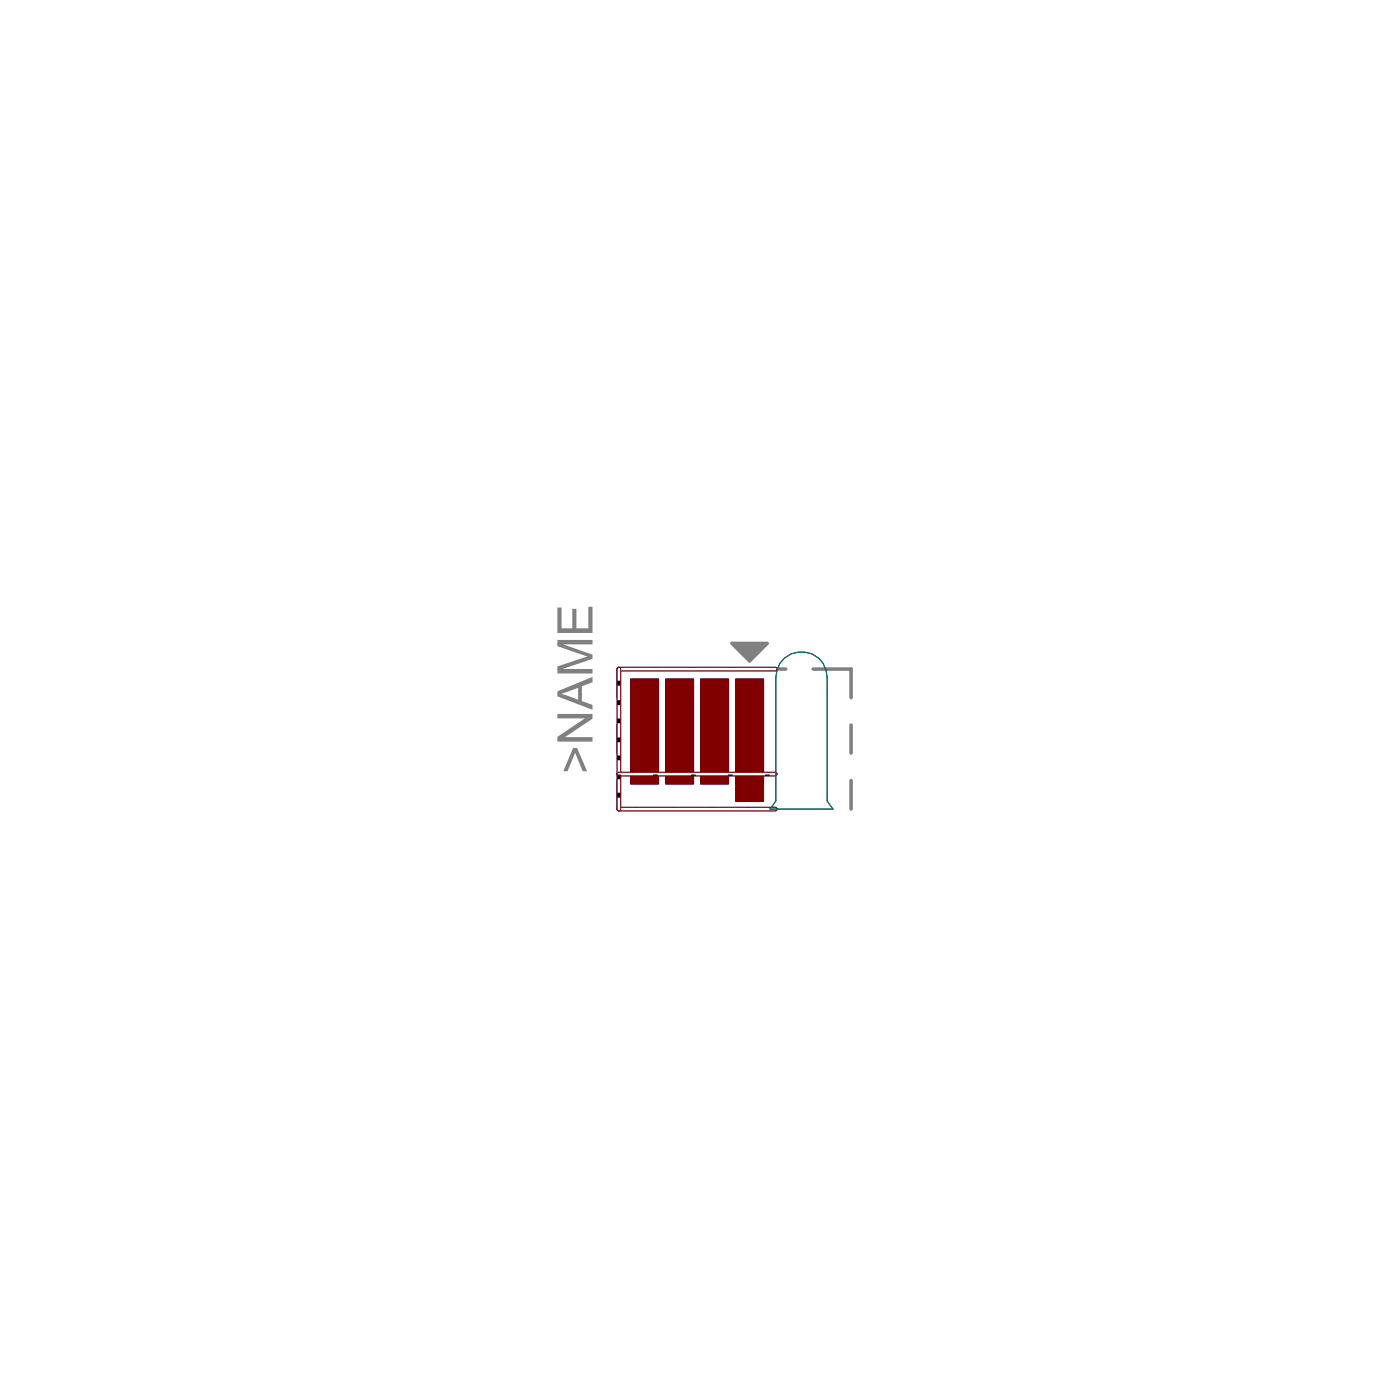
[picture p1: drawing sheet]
<svg xmlns="http://www.w3.org/2000/svg" width="51mm" height="51mm" viewBox="0 0 51 51" stroke-linecap="round" stroke-linejoin="round" font-family="sans-serif">
<defs><g id="words">
<text font-size="2" fill="#808080" x="21.5" y="28.1" transform="rotate(-90 21.5 28.1)">&gt;NAME</text>
</g></defs>
<g fill="none" stroke="#808080" stroke-width=".13">
<path d="M22.4 26.3v1M22.4 28.3v1.1M23.8 24.3h-1.4v1M24.8 24.3h1.4M26.6 23.3h1.2l-.6 .7zM26.6 23.4h1.1M26.7 23.5h1M26.8 23.6h.8M26.9 23.7h.6M27 23.8h.4M27.1 23.9h.2M27.2 24.3h1.3"/>
<path d="M29.5 24.3h1.4v1M30.9 26.3v1M30.9 28.3v1.1"/>
</g>
<g fill="#000080" stroke="#000080" stroke-width=".04">
<path d="M22.4 24.3l5.8-.1v.1h-5.8z"/>
<path d="M22.4 24.3h.1v3.9l-.1-.1z"/>
<path d="M22.4 28.1h.1v1.3h-.1z"/>
<path d="M22.4 29.3h5.8v.1h-5.8z"/>
<path d="M22.4 28.1l5.8-.1v.1l-5.8 .1z"/>
<path d="M26.7 24.6h1v3.8h-1z"/>
<path d="M25.4 24.6h1v3.8h-1z"/>
<path d="M24.2 24.6h1v3.8h-1z"/>
<path d="M22.9 24.6h1v3.8h-1z"/>
</g>
<g fill="#800000" stroke="#800000" stroke-width=".04">
<path d="M26.7 24.6h1v4.5h-1z"/>
<path d="M25.4 24.6h1v3.8h-1z"/>
<path d="M24.2 24.6h1v3.8h-1z"/>
<path d="M22.9 24.6h1v3.8h-1z"/>
<path d="M22.4 24.3l5.8-.1v.1h-5.8z"/>
<path d="M22.4 29.3h5.8v.1h-5.8z"/>
<path d="M22.4 24.3h.1v3.9l-.1-.1z"/>
<path d="M22.4 28.1h.1v1.3h-.1z"/>
<path d="M22.4 28.1l5.8-.1v.1l-5.8 .1z"/>
</g>
<path d="M28.5 23.9a.93 .93 0 0 1 1-.2 .93 .93 0 0 1 .5 .9v4.5l.2 .3h-2.3l.3-.3v-4.5l.1-.5z" fill="none" stroke="#000" stroke-width=".04"/>
<path d="M28.5 23.9a.93 .93 0 0 1 1-.2 .93 .93 0 0 1 .5 .9v4.5l.2 .3h-2.3l.3-.3v-4.5l.1-.5z" fill="none" stroke="#008080" stroke-width=".04"/>
<use href="#words"/>
</svg>
